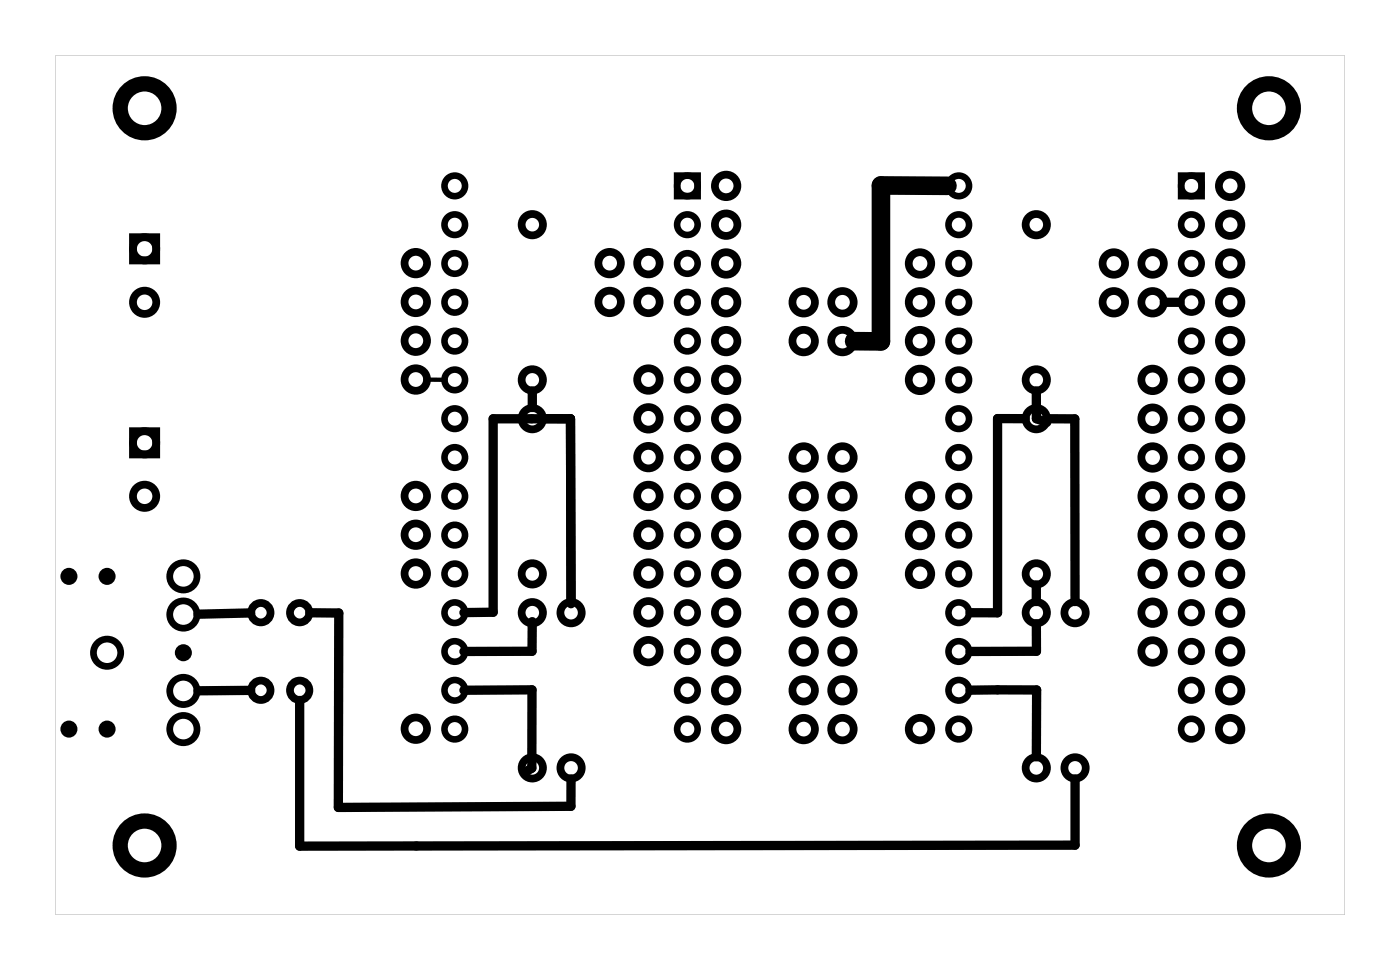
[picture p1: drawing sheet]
<svg xmlns="http://www.w3.org/2000/svg" width="92mm" height="63mm" viewBox="0 0 92 63" stroke-linecap="round" stroke-linejoin="round" font-family="sans-serif">
<path d="M3.6 3.6v56.3h84.5v-56.3zM3.6 3.6h84.5v56.3h-84.5z" fill="#000"/>
<g fill="none" stroke="#000" stroke-width=".43">
<path d="M44.4 11.5h1.3v1.3h-1.3zM77.4 11.5h1.3v1.3h-1.3z"/>
<circle cx="29.8" cy="17.2" r=".67"/>
<circle cx="29.8" cy="14.7" r=".67"/>
<circle cx="29.8" cy="19.8" r=".67"/>
<circle cx="29.8" cy="12.2" r=".67"/>
<circle cx="45" cy="14.7" r=".67"/>
<circle cx="45" cy="17.2" r=".67"/>
<circle cx="45" cy="19.8" r=".67"/>
<circle cx="45" cy="12.2" r=".67"/>
<circle cx="62.8" cy="14.7" r=".67"/>
<circle cx="62.8" cy="17.2" r=".67"/>
<circle cx="62.8" cy="19.8" r=".67"/>
<circle cx="62.8" cy="12.2" r=".67"/>
<circle cx="78.1" cy="17.2" r=".67"/>
<circle cx="78.1" cy="14.7" r=".67"/>
<circle cx="78.1" cy="19.8" r=".67"/>
<circle cx="78.1" cy="12.2" r=".67"/>
<circle cx="29.8" cy="22.3" r=".67"/>
<circle cx="29.8" cy="27.4" r=".67"/>
<circle cx="29.8" cy="24.9" r=".67"/>
<circle cx="29.8" cy="29.9" r=".67"/>
<circle cx="29.8" cy="35" r=".67"/>
<circle cx="29.8" cy="37.6" r=".67"/>
<circle cx="29.8" cy="32.5" r=".67"/>
<circle cx="45" cy="24.9" r=".67"/>
<circle cx="45" cy="22.3" r=".67"/>
<circle cx="45" cy="27.4" r=".67"/>
<circle cx="45" cy="29.9" r=".67"/>
<circle cx="45" cy="37.6" r=".67"/>
<circle cx="45" cy="32.5" r=".67"/>
<circle cx="45" cy="35" r=".67"/>
<circle cx="62.8" cy="24.9" r=".67"/>
<circle cx="62.8" cy="27.4" r=".67"/>
<circle cx="62.8" cy="22.3" r=".67"/>
<circle cx="62.8" cy="29.9" r=".67"/>
<circle cx="62.8" cy="32.5" r=".67"/>
<circle cx="62.8" cy="37.6" r=".67"/>
<circle cx="62.8" cy="35" r=".67"/>
<circle cx="78.1" cy="22.3" r=".67"/>
<circle cx="78.1" cy="24.9" r=".67"/>
<circle cx="78.1" cy="27.4" r=".67"/>
<circle cx="78.1" cy="29.9" r=".67"/>
<circle cx="78.1" cy="35" r=".67"/>
<circle cx="78.1" cy="32.5" r=".67"/>
<circle cx="78.1" cy="37.6" r=".67"/>
<circle cx="29.8" cy="42.6" r=".67"/>
<circle cx="29.8" cy="45.2" r=".67"/>
<circle cx="29.8" cy="47.7" r=".67"/>
<circle cx="29.8" cy="40.1" r=".67"/>
<circle cx="45" cy="45.2" r=".67"/>
<circle cx="45" cy="40.1" r=".67"/>
<circle cx="45" cy="47.7" r=".67"/>
<circle cx="45" cy="42.6" r=".67"/>
<circle cx="62.8" cy="47.7" r=".67"/>
<circle cx="62.8" cy="40.1" r=".67"/>
<circle cx="62.8" cy="45.2" r=".67"/>
<circle cx="62.8" cy="42.6" r=".67"/>
<circle cx="78.1" cy="45.2" r=".67"/>
<circle cx="78.1" cy="47.7" r=".67"/>
<circle cx="78.1" cy="42.6" r=".67"/>
<circle cx="78.1" cy="40.1" r=".67"/>
</g>
<g fill="none" stroke="#000" stroke-width=".44">
<circle cx="12" cy="37.7" r=".89"/>
<circle cx="7" cy="42.7" r=".89"/>
<circle cx="12" cy="40.2" r=".89"/>
<circle cx="12" cy="47.7" r=".89"/>
<circle cx="12" cy="45.2" r=".89"/>
</g>
<g fill="#000">
<circle cx="4.5" cy="37.7" r=".56"/>
<circle cx="7" cy="37.7" r=".56"/>
<circle cx="4.5" cy="47.7" r=".56"/>
<circle cx="7" cy="47.7" r=".56"/>
<circle cx="12" cy="42.7" r=".56"/>
</g>
<g fill="none" stroke="#000" stroke-width=".51">
<path d="M8.7 15.5h1.5v1.6h-1.5zM8.7 28.2h1.5v1.6h-1.5z"/>
<circle cx="9.5" cy="16.3" r=".76"/>
<circle cx="9.5" cy="19.8" r=".76"/>
<circle cx="27.2" cy="17.2" r=".74"/>
<circle cx="27.2" cy="19.8" r=".74"/>
<circle cx="34.9" cy="14.7" r=".7"/>
<circle cx="39.9" cy="17.2" r=".74"/>
<circle cx="39.9" cy="19.8" r=".74"/>
<circle cx="42.5" cy="19.8" r=".74"/>
<circle cx="42.5" cy="17.2" r=".74"/>
<circle cx="47.6" cy="19.8" r=".74"/>
<circle cx="47.6" cy="17.2" r=".74"/>
<circle cx="47.6" cy="12.2" r=".74"/>
<circle cx="47.6" cy="14.7" r=".74"/>
<circle cx="52.7" cy="19.8" r=".74"/>
<circle cx="55.2" cy="19.8" r=".74"/>
<circle cx="60.3" cy="17.2" r=".74"/>
<circle cx="60.3" cy="19.8" r=".74"/>
<circle cx="67.9" cy="14.7" r=".7"/>
<circle cx="73" cy="19.8" r=".74"/>
<circle cx="73" cy="17.2" r=".74"/>
<circle cx="75.5" cy="19.8" r=".74"/>
<circle cx="75.5" cy="17.2" r=".74"/>
<circle cx="80.6" cy="17.2" r=".74"/>
<circle cx="80.6" cy="19.8" r=".74"/>
<circle cx="80.6" cy="12.2" r=".74"/>
<circle cx="80.6" cy="14.7" r=".74"/>
<circle cx="9.5" cy="29" r=".76"/>
<circle cx="9.5" cy="32.5" r=".76"/>
<circle cx="27.2" cy="37.5" r=".74"/>
<circle cx="27.2" cy="22.3" r=".74"/>
<circle cx="27.2" cy="24.8" r=".74"/>
<circle cx="27.2" cy="32.5" r=".74"/>
<circle cx="27.2" cy="35" r=".74"/>
<circle cx="34.9" cy="37.6" r=".7"/>
<circle cx="34.9" cy="24.9" r=".7"/>
<circle cx="34.9" cy="27.4" r=".7"/>
<circle cx="42.5" cy="37.5" r=".74"/>
<circle cx="42.5" cy="35" r=".74"/>
<circle cx="42.5" cy="32.5" r=".74"/>
<circle cx="42.5" cy="29.9" r=".74"/>
<circle cx="42.5" cy="24.8" r=".74"/>
<circle cx="42.5" cy="27.4" r=".74"/>
<circle cx="47.6" cy="24.9" r=".74"/>
<circle cx="47.6" cy="22.3" r=".74"/>
<circle cx="47.6" cy="29.9" r=".74"/>
<circle cx="47.6" cy="27.4" r=".74"/>
<circle cx="47.6" cy="32.5" r=".74"/>
<circle cx="47.6" cy="35" r=".74"/>
<circle cx="47.6" cy="37.6" r=".74"/>
<circle cx="52.7" cy="35" r=".74"/>
<circle cx="52.7" cy="37.6" r=".74"/>
<circle cx="52.7" cy="29.9" r=".74"/>
<circle cx="52.7" cy="22.3" r=".74"/>
<circle cx="52.7" cy="32.5" r=".74"/>
<circle cx="55.2" cy="35" r=".74"/>
<circle cx="55.2" cy="37.6" r=".74"/>
<circle cx="55.2" cy="29.9" r=".74"/>
<circle cx="55.2" cy="22.3" r=".74"/>
<circle cx="55.2" cy="32.5" r=".74"/>
<circle cx="60.3" cy="37.6" r=".74"/>
<circle cx="60.3" cy="24.9" r=".74"/>
<circle cx="60.3" cy="22.3" r=".74"/>
<circle cx="60.3" cy="32.5" r=".74"/>
<circle cx="60.3" cy="35" r=".74"/>
<circle cx="67.9" cy="24.9" r=".7"/>
<circle cx="67.9" cy="37.6" r=".7"/>
<circle cx="67.9" cy="27.4" r=".7"/>
<circle cx="75.5" cy="35" r=".74"/>
<circle cx="75.5" cy="37.6" r=".74"/>
<circle cx="75.5" cy="32.5" r=".74"/>
<circle cx="75.5" cy="29.9" r=".74"/>
<circle cx="75.5" cy="24.9" r=".74"/>
<circle cx="75.5" cy="27.4" r=".74"/>
<circle cx="80.6" cy="29.9" r=".74"/>
<circle cx="80.6" cy="22.3" r=".74"/>
<circle cx="80.6" cy="24.9" r=".74"/>
<circle cx="80.6" cy="27.4" r=".74"/>
<circle cx="80.6" cy="32.5" r=".74"/>
<circle cx="80.6" cy="37.6" r=".74"/>
<circle cx="80.6" cy="35" r=".74"/>
<circle cx="17.1" cy="40.1" r=".64"/>
<circle cx="17.1" cy="45.2" r=".64"/>
<circle cx="19.6" cy="40.1" r=".64"/>
<circle cx="19.6" cy="45.2" r=".64"/>
<circle cx="27.2" cy="47.7" r=".74"/>
<circle cx="34.9" cy="50.3" r=".7"/>
<circle cx="34.9" cy="40.1" r=".7"/>
<circle cx="37.4" cy="50.3" r=".7"/>
<circle cx="37.4" cy="40.1" r=".7"/>
<circle cx="42.5" cy="40.1" r=".74"/>
<circle cx="42.5" cy="42.6" r=".74"/>
<circle cx="47.6" cy="42.6" r=".74"/>
<circle cx="47.6" cy="40.1" r=".74"/>
<circle cx="47.6" cy="45.2" r=".74"/>
<circle cx="47.6" cy="47.7" r=".74"/>
<circle cx="52.7" cy="47.7" r=".74"/>
<circle cx="52.7" cy="45.2" r=".74"/>
<circle cx="52.7" cy="42.6" r=".74"/>
<circle cx="52.7" cy="40.1" r=".74"/>
<circle cx="55.2" cy="40.1" r=".74"/>
<circle cx="55.2" cy="42.6" r=".74"/>
<circle cx="55.2" cy="45.2" r=".74"/>
<circle cx="55.2" cy="47.7" r=".74"/>
<circle cx="60.3" cy="47.7" r=".74"/>
<circle cx="67.9" cy="50.3" r=".7"/>
<circle cx="67.9" cy="40.1" r=".7"/>
<circle cx="70.4" cy="50.3" r=".7"/>
<circle cx="70.4" cy="40.1" r=".7"/>
<circle cx="75.5" cy="40.1" r=".74"/>
<circle cx="75.5" cy="42.6" r=".74"/>
<circle cx="80.6" cy="42.6" r=".74"/>
<circle cx="80.6" cy="45.2" r=".74"/>
<circle cx="80.6" cy="47.7" r=".74"/>
<circle cx="80.6" cy="40.1" r=".74"/>
</g>
<g fill="none" stroke="#000" stroke-width="1" stroke-linecap="butt">
<circle cx="9.5" cy="7.1" r="1.6"/>
<circle cx="83.1" cy="7.1" r="1.6"/>
<circle cx="9.5" cy="55.3" r="1.6"/>
<circle cx="83.1" cy="55.3" r="1.6"/>
</g>
<g fill="none" stroke="#000" stroke-width=".61">
<path d="M76.3 19.8h1M34.9 25.6v1.1M35.6 27.4h1.8M37.4 27.4v12.1M37.4 27.4h-5.1v12.7h-1.9M67.2 27.4h-1.8v12.7h-1.8M67.9 38.3v1.1M67.9 25.6v1.8l.7 .3M68.6 27.4h1.8v12M16.4 45.2h-3.4M16.4 40.1l-3.4 .1M19.6 45.9v9.5l50.8-.1v-4.3"/>
<path d="M20.3 40.1h1.9v12.8l15.2-.1v-1.8M30.4 45.2h4.5l-.1 5.1-.4 .3M34.9 40.7v1.9h-4.5M63.6 45.2h4.3v4.3M67.9 40.8v1.8h-4.3"/>
</g>
<path d="M62.1 12.2l-4.4-.1v10.2h-1.7" fill="none" stroke="#000" stroke-width="1.2"/>
<path d="M27.9 24.9h1.3" fill="none" stroke="#000" stroke-width=".28"/>
</svg>
